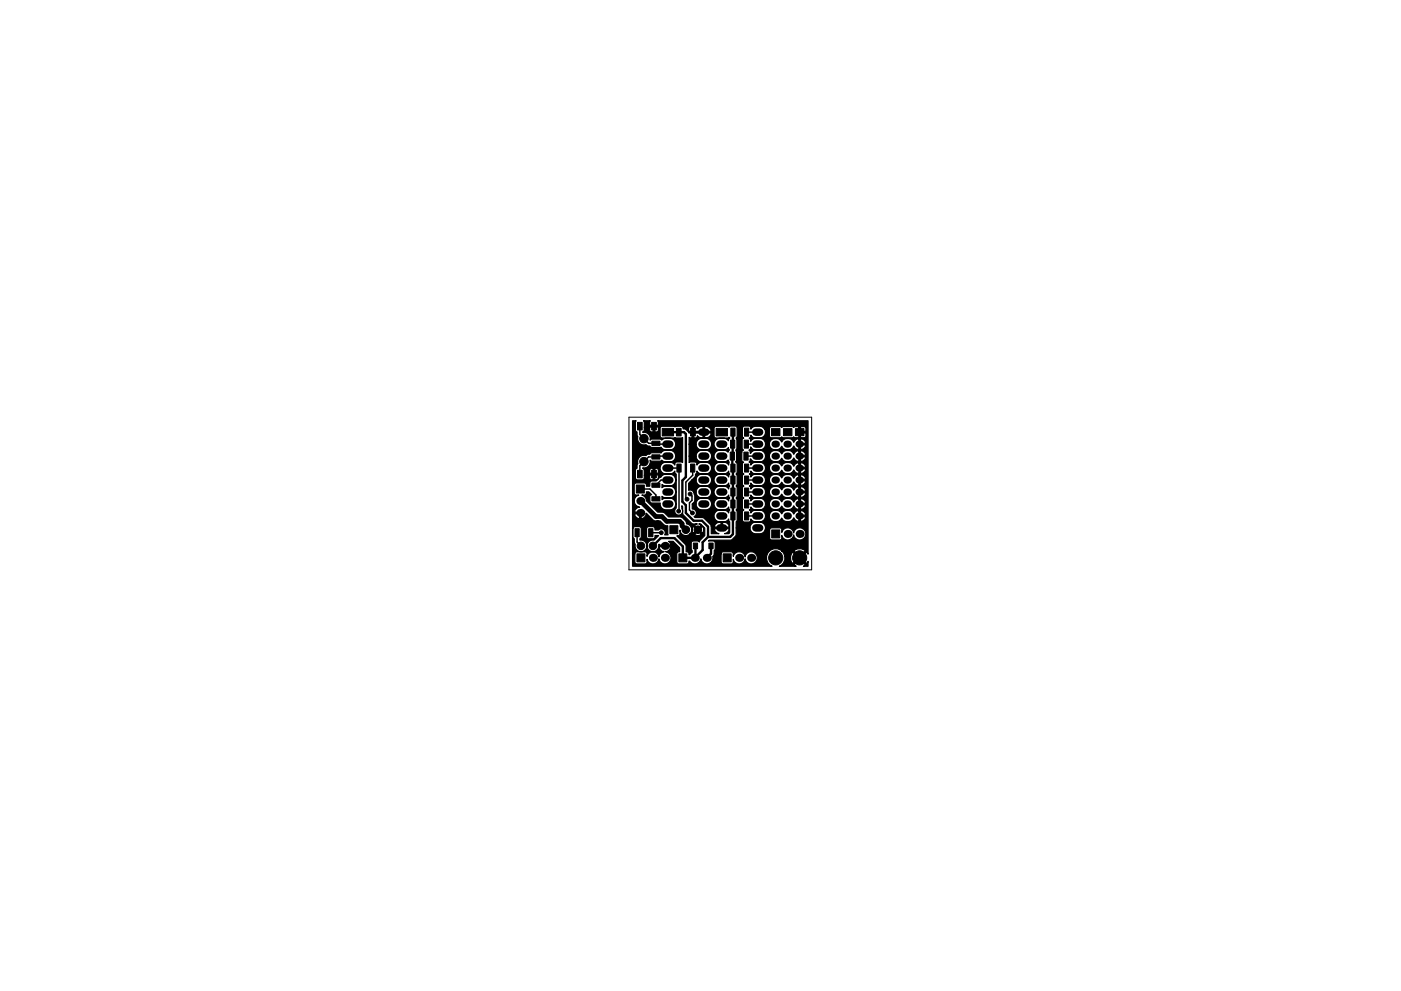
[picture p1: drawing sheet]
<svg xmlns="http://www.w3.org/2000/svg" width="297mm" height="210mm" viewBox="0 0 297 210" stroke-linecap="round" stroke-linejoin="round" font-family="sans-serif">
<path d="M133.3 88.5h38.8v32.4h-38.8z" fill="none" stroke="#000" stroke-width=".21"/>
<g fill="#000" stroke="#000" stroke-width=".21">
<path d="M135.2 89.6h1v1.6h-1zM138.2 89.6h1v1.6h-1zM138.2 96.5h1.7v.9h-1.7zM138.2 93.6h1.7v.9h-1.7zM140.4 90.9h2.4v1.6h-2.4zM143.4 90.9h1v1.6h-1zM146.4 90.9h1v1.6h-1zM151.8 90.9h2.4v1.6h-2.4zM154.8 95.9h.9v1.7h-.9zM154.9 93.4h.9v1.7h-.9zM154.9 90.8h.9v1.7h-.9zM157.7 95.9h.9v1.7h-.9z"/>
<path d="M157.8 93.4h.9v1.7h-.9zM157.8 90.8h.9v1.7h-.9zM163.6 90.9h1.8v1.5h-1.8zM166.1 90.9h1.8v1.5h-1.8zM168.6 90.9h1.8v1.5h-1.8zM134.6 112.2h.9v1.7h-.9zM134.9 102.9h1.7v1.7h-1.7zM135.2 99.8h1v1.6h-1zM135 117.5h1.7v1.7h-1.7zM137.5 112.2h.9v1.7h-.9zM138.2 99.8h1v1.6h-1zM138.2 105.4h1.7v.9h-1.7z"/>
<path d="M138.2 102.5h1.7v.9h-1.7zM143.5 98.5h.9v1.7h-.9zM142 111.5h1.7v1.7h-1.7zM143.9 117.5h1.7v1.7h-1.7zM146.4 98.5h.9v1.7h-.9zM147 115.2h.9v1.2h-.9zM150.3 115.2h.9v1.2h-.9zM154.9 98.5h.9v1.7h-.9zM154.9 101h.9v1.7h-.9zM154.9 103.5h.9v1.7h-.9zM154.9 106.1h.9v1.7h-.9zM154.9 108.6h.9v1.7h-.9z"/>
<path d="M153.3 117.5h1.7v1.7h-1.7zM157.8 98.5h.9v1.7h-.9zM157.8 101h.9v1.7h-.9zM157.8 103.5h.9v1.7h-.9zM157.8 106.1h.9v1.7h-.9zM157.8 108.6h.9v1.7h-.9zM163.6 112.4h1.7v1.7h-1.7z"/>
<circle cx="136.5" cy="97.9" r=".9"/>
<circle cx="136.5" cy="93.1" r=".9"/>
<circle cx="135.9" cy="115.8" r=".8"/>
<circle cx="138.4" cy="115.8" r=".8"/>
<circle cx="139.4" cy="110.8" r=".4"/>
<circle cx="140.2" cy="113" r=".4"/>
<circle cx="143.9" cy="108.5" r=".4"/>
<circle cx="145.4" cy="112.4" r=".8"/>
<circle cx="145.7" cy="105.9" r=".4"/>
<circle cx="146.3" cy="104.8" r=".4"/>
<circle cx="146.8" cy="108.8" r=".4"/>
<circle cx="148" cy="112.4" r=".8"/>
<circle cx="164.5" cy="118.4" r="1.5"/>
<circle cx="169.5" cy="118.4" r="1.5"/>
</g>
<g fill="none" stroke="#000" stroke-width="1.5">
<path d="M164.3 94.2h.3M164.3 96.8h.3M164.3 99.3h.3M166.9 94.2h.3M166.9 96.8h.3M166.9 99.3h.3M169.4 94.2h.3M169.4 96.8h.3M169.4 99.3h.3M164.3 101.8h.3M164.3 104.4h.3M164.3 106.9h.3"/>
<path d="M164.3 109.5h.3M166.9 101.8h.3M166.9 104.4h.3M166.9 106.9h.3M166.9 109.5h.3M169.4 101.8h.3M169.4 104.4h.3M169.4 106.9h.3M169.4 109.5h.3"/>
</g>
<g fill="none" stroke="#000" stroke-width="1.6">
<path d="M141.2 94.2h.8M141.2 96.8h.8M141.2 99.3h.8M148.8 94.2h.8M148.8 96.8h.8M148.8 99.3h.8M148.8 91.7h.8M152.6 94.2h.8M152.6 96.8h.8M152.6 99.3h.8M160.3 94.2h.8M160.3 96.8h.8"/>
<path d="M160.3 99.3h.8M160.3 91.7h.8M141.2 106.9h.8M141.2 104.4h.8M141.2 101.8h.8M148.8 106.9h.8M148.8 104.4h.8M148.8 101.8h.8M152.6 106.9h.8M152.6 104.4h.8M152.6 101.8h.8M152.6 112h.8"/>
<path d="M152.6 109.5h.8M160.3 106.9h.8M160.3 104.4h.8M160.3 101.8h.8M160.3 112h.8M160.3 109.5h.8"/>
</g>
<g fill="#000">
<circle cx="135.8" cy="106.3" r=".85"/>
<circle cx="135.8" cy="108.8" r=".85"/>
<circle cx="138.4" cy="118.4" r=".85"/>
<circle cx="141" cy="115.8" r=".85"/>
<circle cx="141" cy="118.4" r=".85"/>
<circle cx="147.3" cy="118.4" r=".85"/>
<circle cx="149.9" cy="118.4" r=".85"/>
<circle cx="156.7" cy="118.4" r=".85"/>
<circle cx="159.3" cy="118.4" r=".85"/>
<circle cx="167" cy="113.3" r=".85"/>
<circle cx="169.5" cy="113.3" r=".85"/>
</g>
<path d="M141.6 91.7h3.4l.4 .4v9.1l-.7 .7v4.5l.7 .8v1.6l1.7 1.7h1.7l1.3 1.3v2.1M146.9 91.7h2.3M155.4 91.7l-.1 5.1v2.4l.1 .1v14l-.6 .6h-4.7M147.4 115.8v2.4M150.1 113.9l-1.1 1.2v1.6l-1.7 1.7h-2.5v-2.5l-1.8-1.7h-2.9l-1.7 1.6M150.7 115.8v1.7l-.8 .9" fill="none" stroke="#000" stroke-width=".5"/>
<g fill="none" stroke="#000" stroke-width=".31">
<path d="M135.7 90.4v1.8l1.8 1.8 4.1 .2M141.6 96.8l-4.1 .1-1.8 1.9v1.8M141.6 99.3h2.4l-.1 9.2M146.7 99.5l.2-.2v1.5l-1.5 1.5v3.4l.3 .2M158.2 96.8h2.5M158.2 94.2h2.5M158.3 99.3h2.4M158.3 91.7h2.4M135.1 113v2l.8 .8M135.8 103.8h2l1.3 1.2v.8M138 113h2.2M141.6 101.8h-1.4l-1.1 1.1"/>
<path d="M146.3 104.8l.4 .4v.9l-.5 .6v1.5l.6 .6M158.3 101.8h2.4M158.3 109.5h2.4M158.3 106.9h2.4M158.3 104.4h2.4"/>
</g>
<path d="M135.8 106.3l3.3 3.3h1.2l1.1 1h2.7l.5 .5v.5l.8 .8" fill="none" stroke="#000" stroke-width="1"/>
<path d="M134.1 89.3h.8l-.2 .3v1.6l.4 .4 .1 1a1.34 1.34 0 0 0 .4 1.4 1.34 1.34 0 0 0 1.4 .3l.3 .3h.5l.4 .3h1.9l.6 .5a2.03 2.03 0 0 0 2.5-.7 1.24 1.24 0 0 0-1.1-1.7l-1.4 .1-.4 .3-.4-.2h-1.7l-.3 .1a1.36 1.36 0 0 0-1.7-1.6l.4-.3v-.7h1.1v.6l.4 .3 .4-.1v-.9h.3l.1 1h.5l.2-.3-.1-.7-2.9 .1v-1.1l-.2-.3h1.5l-.2 .2 .1 .7h1.7l.1-.7-.2-.2h31.9v28.3l-.3-.4-1.2 1.2 1.2 1.1 .3-.4v1h-1l.4-.3-1.2-1.2-1.1 1.2 .4 .3h-3.6l.9-.6 .3-.8v-.6h1.2v.7l.3 .6 .2 .1 1.2-1.1-1.2-1.2-.2 .2-.3 .7h-1.2l-.3-.8-.3-.4h2.6l1.1 1.2 1.2-1.2a1.57 1.57 0 0 0-2.3 0h-2.6l-.2-.2a1.96 1.96 0 0 0-2.9 .7 1.96 1.96 0 0 0 1 2.7h-29.6v-2.6h.5v1.7l.3 .4h2l.2-.2 .1-.7a1.29 1.29 0 0 0 1.3 .9 1.29 1.29 0 0 0 1.2-1 1.3 1.3 0 0 0 1.4 1.1 1.3 1.3 0 0 0 1.2-1.3 1.3 1.3 0 0 0-1.2-1.3v-.1h.2a.99 .99 0 0 0 .8-1h-2.3v.2a.9 .9 0 0 0 1 .8l-.8 .4-.3 .8-.1-.3a1.3 1.3 0 0 0-1.3-.8 1.3 1.3 0 0 0-1.1 .9l-.1-.7-.4-.2h-1.7l-.3 .1-.1 .3h-.5v-5.3l.1 1.7 .3 .4v.7l.2 .5a1.26 1.26 0 0 0 1 1.6 1.26 1.26 0 0 0 1.5-1.3 1.26 1.26 0 0 0-1.5-1.2v-.3l.3-.4-.1-1.9-.2-.2-1.1-.1-.3 .2-.2 .3v-3h.4a.99 .99 0 0 0 1.1 .8v-1h-1l-.1 .2h-.4v-2.9h.4a1.52 1.52 0 0 0 1.1 1.4 .88 .88 0 0 0-1 1h1.4l-.1 1.3a.88 .88 0 0 0 1-1l.1-.1 1.7 1.6h1.3l1 1h.6l.1 2h-.8a.84 .84 0 0 0-.2-1.1 .84 .84 0 0 0-1.1 0h-.7l-.1-.4-.4-.3-1 .1-.3 .2v1.9l.3 .4h1.2l.2-.3 .1-.4h.7l-.9 1a1.26 1.26 0 0 0-1.5 1.1 1.26 1.26 0 0 0 1.3 1.4 1.26 1.26 0 0 0 1.2-1.5h2.4l.1-.2-.4-.5h.9l1.4 1.3v.9l-.5 .1-.1 .3v1.7l.1 .3 .3 .2h1.7l.3-.2 .2-.5h.1a1.28 1.28 0 0 0 1.4 .6 1.28 1.28 0 0 0 1-1 1.33 1.33 0 0 0 1.6 1 1.33 1.33 0 0 0 1-1.6l.2-.5h1.5v1.9l.4 .3 1.9-.1 .2-.2 .1-.7a1.29 1.29 0 0 0 1.3 .9 1.29 1.29 0 0 0 1.2-1 1.3 1.3 0 0 0 2 .8 1.3 1.3 0 0 0 0-2.1 1.3 1.3 0 0 0-2 .9 1.29 1.29 0 0 0-1.2-1.1 1.29 1.29 0 0 0-1.3 .9l-.1-.7-.4-.2h-1.7l-.3 .1-.1 .3h-1.5v-.7l.2-.4v-1.4l-.4-.2h-1l.2-.2h4.7l.9-1 .1-1.6h2.9l.1 .5a1.86 1.86 0 0 0 3.1-.1h1v1.7l.2 .4h2.1l.2-.2 .1-.7a1.29 1.29 0 0 0 1.3 1 1.29 1.29 0 0 0 1.2-1.1 1.3 1.3 0 0 0 2 .9 1.3 1.3 0 0 0 0-2.2 1.3 1.3 0 0 0-2 .9 1.29 1.29 0 0 0-1.2-1.1 1.29 1.29 0 0 0-1.3 1l-.1-.7-.2-.3h-1.9l-.3 .1-.1 .3h-1l.1-.4a1.22 1.22 0 0 0-1.1-1.2h-1.4l-.7 .7-.1 .5h-2.9v-1.3l.2-.4v-1.7l-.2-.3 .2-.5v-1.7l-.2-.4 .2-.5v-1.7l-.2-.3 .2-.5v-1.7l-.2-.4 .2-.4v-1.7l-.3-.5 .2-.4v-1.7h1.1v1.7l.1 .3 .3 .2-.3 .4v1.7l.3 .4-.3 .4v1.7l.3 .4-.3 .4v1.7l.3 .5-.3 .4v1.7l.3 .4-.3 .4v1.9l.4 .3 1.1-.1 .3-.2v-.4l.6 .5a2.03 2.03 0 0 0 2.4-.6l.1-.5h.8a1.39 1.39 0 0 0 1.2 1.2 1.39 1.39 0 0 0 1.4-.8 1.42 1.42 0 0 0 1.3 .8 1.42 1.42 0 0 0 1.3-.9 .91 .91 0 0 0 1.1 .7v-.9h.3v.9l.2 .1a.89 .89 0 0 0 .8-1h-1.4l.1-1.2h.3v.9h1l.1-.2a1.09 1.09 0 0 0-1.4-.7 .91 .91 0 0 0-1.1 .7 1.42 1.42 0 0 0-1.3-.8 1.42 1.42 0 0 0-1.3 .7 1.4 1.4 0 0 0-1.4-.7 1.4 1.4 0 0 0-1.2 1.2h-.8l-.1-.5-.7-.7a2.06 2.06 0 0 0-2.3 .5v-.4l-.3-.2 .3-.3v-.3l.6 .5a2.03 2.03 0 0 0 2.4-.7l.1-.5h.8a1.39 1.39 0 0 0 1.2 1.2 1.39 1.39 0 0 0 1.4-.7 1.42 1.42 0 0 0 1.3 .7 1.42 1.42 0 0 0 1.3-.8 .91 .91 0 0 0 1.1 .7v-.9h.3v.9l.2 .1a.89 .89 0 0 0 .8-1h-1.4l.1-1.2h.3v.9h1l.1-.2a1.09 1.09 0 0 0-1.4-.7 .91 .91 0 0 0-1.1 .6 1.42 1.42 0 0 0-1.3-.8 1.42 1.42 0 0 0-1.3 .8 1.4 1.4 0 0 0-1.4-.8 1.4 1.4 0 0 0-1.2 1.2h-.8l-.1-.5-.7-.6a2.06 2.06 0 0 0-2.3 .5v-.4l-.3-.2 .3-.3v-.4l.6 .6a2.03 2.03 0 0 0 2.4-.7l.1-.5h.8a1.39 1.39 0 0 0 1.2 1.2 1.39 1.39 0 0 0 1.4-.8 1.42 1.42 0 0 0 1.3 .8 1.42 1.42 0 0 0 1.3-.8 .91 .91 0 0 0 1.1 .7v-.9h.3v.9h.2a.89 .89 0 0 0 .8-.9h-1.4l.1-1.3h.3v.9h1l.1-.2a1.09 1.09 0 0 0-1.4-.7 .91 .91 0 0 0-1.1 .7 1.42 1.42 0 0 0-1.3-.8 1.42 1.42 0 0 0-1.3 .7 1.4 1.4 0 0 0-1.4-.7 1.4 1.4 0 0 0-1.2 1.2h-.8l-.1-.5-.7-.7a2.06 2.06 0 0 0-2.3 .6v-.4l-.3-.3 .3-.2v-.4l.6 .5a2.03 2.03 0 0 0 2.4-.7l.1-.5h.8a1.39 1.39 0 0 0 1.2 1.2 1.39 1.39 0 0 0 1.4-.7 1.42 1.42 0 0 0 1.3 .8 1.42 1.42 0 0 0 1.3-.9 .91 .91 0 0 0 1.1 .7v-.9h.3v.9l.2 .1a.89 .89 0 0 0 .8-1h-1.4l.1-1.2h.3v.9h1l.1-.2a1.09 1.09 0 0 0-1.4-.7 .91 .91 0 0 0-1.1 .7 1.42 1.42 0 0 0-1.3-.9 1.42 1.42 0 0 0-1.3 .8 1.4 1.4 0 0 0-1.4-.7 1.4 1.4 0 0 0-1.2 1.1h-.8l-.1-.4-.7-.7a2.06 2.06 0 0 0-2.3 .5v-.4l-.3-.2 .3-.3v-.4l.6 .6a2.03 2.03 0 0 0 2.4-.7l.1-.5h.8a1.39 1.39 0 0 0 1.2 1.2 1.39 1.39 0 0 0 1.4-.7 1.42 1.42 0 0 0 1.3 .7 1.42 1.42 0 0 0 1.3-.8 .91 .91 0 0 0 1.1 .7v-.9h.3v.9l.2 .1a.89 .89 0 0 0 .8-1h-1.4l.1-1.3h.3v.9h1l.1-.1a1.09 1.09 0 0 0-1.4-.8 .91 .91 0 0 0-1.1 .7 1.42 1.42 0 0 0-1.3-.8 1.42 1.42 0 0 0-1.3 .8 1.4 1.4 0 0 0-1.4-.8 1.4 1.4 0 0 0-1.2 1.2h-.8l-.1-.5-.7-.7a2.06 2.06 0 0 0-2.3 .6v-.4l-.4-.3 .2-.2 .1-.4 .7 .5a2.03 2.03 0 0 0 2.4-.6l.1-.5h.8a1.39 1.39 0 0 0 1.2 1.2 1.39 1.39 0 0 0 1.4-.8 1.42 1.42 0 0 0 1.3 .8 1.42 1.42 0 0 0 1.3-.9 .91 .91 0 0 0 1.1 .7v-.9h.3v.9l.2 .1a.89 .89 0 0 0 .8-1h-1.4l.1-1.2h.3v.9h1l.1-.2a1.09 1.09 0 0 0-1.4-.7 .91 .91 0 0 0-1.1 .7 1.42 1.42 0 0 0-1.3-.8 1.42 1.42 0 0 0-1.3 .7 1.4 1.4 0 0 0-1.4-.7 1.4 1.4 0 0 0-1.2 1.2h-.8l-.1-.5a2.04 2.04 0 0 0-3.1-.1l-.1-.5-.2-.2 .3-.3v-.4a1.94 1.94 0 0 0 3.1-.1l.1-.5h.8a1.39 1.39 0 0 0 1.2 1.2 1.39 1.39 0 0 0 1.4-.7 1.42 1.42 0 0 0 1.3 .7 1.42 1.42 0 0 0 1.3-.8 .91 .91 0 0 0 1.1 .7v-.9h.3v.9l.2 .1a.89 .89 0 0 0 .8-1h-1.4l.1-1.2h.3v.9h1l.1-.2a1.09 1.09 0 0 0-1.4-.7 .91 .91 0 0 0-1.1 .6 1.42 1.42 0 0 0-1.3-.8 1.42 1.42 0 0 0-1.3 .8 1.4 1.4 0 0 0-1.4-.8 1.4 1.4 0 0 0-1.2 1.2h-.8l-.1-.5a1.94 1.94 0 0 0-3.1-.1v-.4l-.3-.2 .4-.3v-.4l.6 .6a2.03 2.03 0 0 0 2.4-.7l.1-.5-.3-.8h1.1v1.5l.3 .4 2 .1 .3-.2 .4 .2h1.8l.4-.2 .3 .2h.7l.1-1h.3v.9l.8 .1 .4-.4v-.5l-1.6-.1 .1-1.3h.3v.9h1.1l.1-.6-.4-.4-.8 .1-1.1-.1-.3 .2-.4-.2h-1.8l-.4 .2-.3-.2h-1.8l-.3 .1-.2 .3h-1.1l-.1-.1a2.01 2.01 0 0 0-2.7 .3v-.4l-.3-.3h-1.1l-.4 .3v1.8l.3 .5-.4 .4v1.7l.3 .4-.3 .4h-1.1l-.2-.3 .2-.5v-1.7l-.1-.5 .2-.4v-1.7l-.1-.3-1.3-.1-.3 .2-.4-.2h-2.4l-.3 .2-.1 .3v1.6l.1 .3 .3 .1h2.4l.4-.1 .1 .2-.3 .5-.1-.2a1.98 1.98 0 0 0-2.8 .4 1.24 1.24 0 0 0 1 1.8l1.4-.1 .5-.5 .3 .6-.3 .5-.5-.4a2.03 2.03 0 0 0-2.4 .7 1.24 1.24 0 0 0 1 1.7l1.4-.1 .5-.3a.98 .98 0 0 1 .1 1.1l-.6-.6a2.03 2.03 0 0 0-2.4 .7 1.24 1.24 0 0 0 1 1.7h1.4l.6-.6 .2 .7-.2 .6-.2-.2a1.98 1.98 0 0 0-2.8 .4 1.24 1.24 0 0 0 1 1.7l1.4-.1 .6-.5 .2 .7-.2 .6-.2-.3a1.98 1.98 0 0 0-2.8 .4 1.24 1.24 0 0 0 1 1.7h1.4l.6-.6 .2 .7-.2 .6-.2-.3a1.98 1.98 0 0 0-2.8 .4 1.24 1.24 0 0 0 1 1.8l1.4-.1 .6-.5 .2 .7-.2 .5-.2-.2a1.98 1.98 0 0 0-2.8 .4 1.24 1.24 0 0 0 1 1.7l1.4-.1 .6-.5 .2 .6v2.3l-.2 .2h-.9l.8-.4 .1-.6h-3a.94 .94 0 0 0 .9 1h-1.6v-1.6h.7v.2h1.4v-1h.3v1h1.3a1.22 1.22 0 0 0-1.6-1 1.23 1.23 0 0 0-1.4 .8h-.7l-.2-.3-1.5-1.5h-1.8l-.2-.2a.86 .86 0 0 0 .5-1 .86 .86 0 0 0-.8-.6v-1.1h.8l.1 .5 .6 .7a2.03 2.03 0 0 0 2.5-.7 1.24 1.24 0 0 0-1.1-1.7l-1.4 .1-.6 .6-.1 .5h-.8l.5-.8v-.9l-.3-.8h.6a1.22 1.22 0 0 0 1.1 1.2h1.4a1.25 1.25 0 0 0 .8-1.4 1.25 1.25 0 0 0-1.2-1h-1.4l-.6 .7-.1 .5h-.6a.8 .8 0 0 0-1-.4v-1.5l.7-.7h.9l.1 .5 .6 .7a2.03 2.03 0 0 0 2.5-.7 1.24 1.24 0 0 0-1.1-1.7l-1.4 .1-.6 .7-.1 .4h-.9l.7-.7 .1-.5 .2-.3 .1-.4 .5 .6a2.03 2.03 0 0 0 2.5-.7 1.24 1.24 0 0 0-1.1-1.7h-1.4l-.5 .6-.1-.4-.2-.3h-1.1l-.3 .1v-1.3h1.5l.1 .5 .6 .6a2.03 2.03 0 0 0 2.5-.6 1.24 1.24 0 0 0-1.1-1.8l-1.4 .1-.6 .7-.1 .5h-1.5v-2.6h1.5a1.22 1.22 0 0 0 1.1 1.3l1.4-.1a1.25 1.25 0 0 0 .8-1.3 1.25 1.25 0 0 0-1.2-1.1l-1.4 .1-.6 .6-.1 .5h-1.5v-1.4l.2 .1 .4-.1v-.9h.4l.1 1 .5-.1 .1-.4 .4 .4 .8 .1v-1h.4v1a1.09 1.09 0 0 0 1.3-1h-4.6l-.6-.7-.6-.2-.1-.2h1.2l.1 .7h.6v-.9h.4v.9h1.9v-1h.4v1h1.3a1.22 1.22 0 0 0-1.7-1l-.8 .1-.4 .3v-.3l-.3-.1-.4 .1-.8-.1-.3 .3h-1.2l-.4-.4-1.3 .2-.3-.2h-2.4l-.3 .2-.1 .3v1.6l.2 .4h2.6l.3-.1 1.3 .1 .3-.1v5.3l-.3-.1h-1.1l-.2 .3v.4l-.6-.6a2.03 2.03 0 0 0-2.5 .7 1.24 1.24 0 0 0 1.1 1.7h1.4l.6-.6v.4l.3 .3v7.2a.85 .85 0 0 0-.2 1.2 .85 .85 0 0 0 1.2 .1 .85 .85 0 0 0 .2-1.2v-.6l.1 .2 .1 1.6 1.8 1.9 .5 .2h.7l-.4 .1-.1 .2 .7 .6 .6-.6-.1-.2-.3-.1h.4l.8 .8v1.6l-.9 1-.2 .4-.4-.2h-.9l-.4 .2v1.4l.2 .8-.6 .5h-.1l-.2-.5-.4-.1v-1.2l-.2-.4-1.8-1.8 .4-.1 .2-.2 .1-.9a1.23 1.23 0 0 0 .7 1.1 1.23 1.23 0 0 0 1.3-.3h1.1l.1 .2a.87 .87 0 0 0 1.2-.2l-.6-.7-.7 .7h-1.1l.4-.7v-.3l.3 .7 .1 .1 .7-.7h.5l.7 .7 .2-.1a.87 .87 0 0 0-.2-1.3l-.7 .7h-.5l-.7-.7-.4 .6a1.37 1.37 0 0 0-1-1.2 1.86 1.86 0 0 0-1.6-1.4h-2.2l-1.1-1h-1.2l-2.4-2.4-.4-.9-.6-.4h.7l.2-.2 .1-.5h.5l.6 .7-.3 .1-.1 .3 .1 1.2 .3 .1h1.8a1.19 1.19 0 0 0 1.1 1.5l1.4-.1a1.25 1.25 0 0 0 .8-1.3 1.25 1.25 0 0 0-1.2-1.1h-1l-.7 .3-.1-.7 .4 .3a2.03 2.03 0 0 0 2.5-.7 1.24 1.24 0 0 0-1.1-1.7h-1l-.8 .3 .1-.7 .3 .2a2.03 2.03 0 0 0 2.5-.7 1.24 1.24 0 0 0-1.1-1.7l-1.4 .1-1.6 1.3-1.1 .1-.2 .2v.9h-.7l-.1-.5-.4-.2h-1.7l-.3 .1-.1 .3v1.9l.2 .2h.7l-.6 .4-.3 .9h-.4v-6.5h.6v1.6l.3 .4h1.3l.3-.3v-.6h1.1v.6l.4 .3 .4-.1v-.9h.3l.1 1 .5-.1 .2-.2-.1-.7-2.9 .1v-1.2h1.1l.1 .7h.7v-.9h.3v.9h.7l.1-.7-.2-.3h-1.3l-.4 .3h-1.1l-.4-.4a1.35 1.35 0 0 0 1.6-1.7l.4 .2h1.7l.4-.1a1.98 1.98 0 0 0 2.9-.4 1.24 1.24 0 0 0-1.1-1.8l-1.4 .1-.6 .5h-2.1l-.2 .3h-.5l-.3 .3a1.39 1.39 0 0 0-1.5 .3 1.39 1.39 0 0 0-.3 1.4l-.1 1-.4 .4h-.6z" fill="#000" stroke="#000" stroke-width=".25"/>
</svg>
